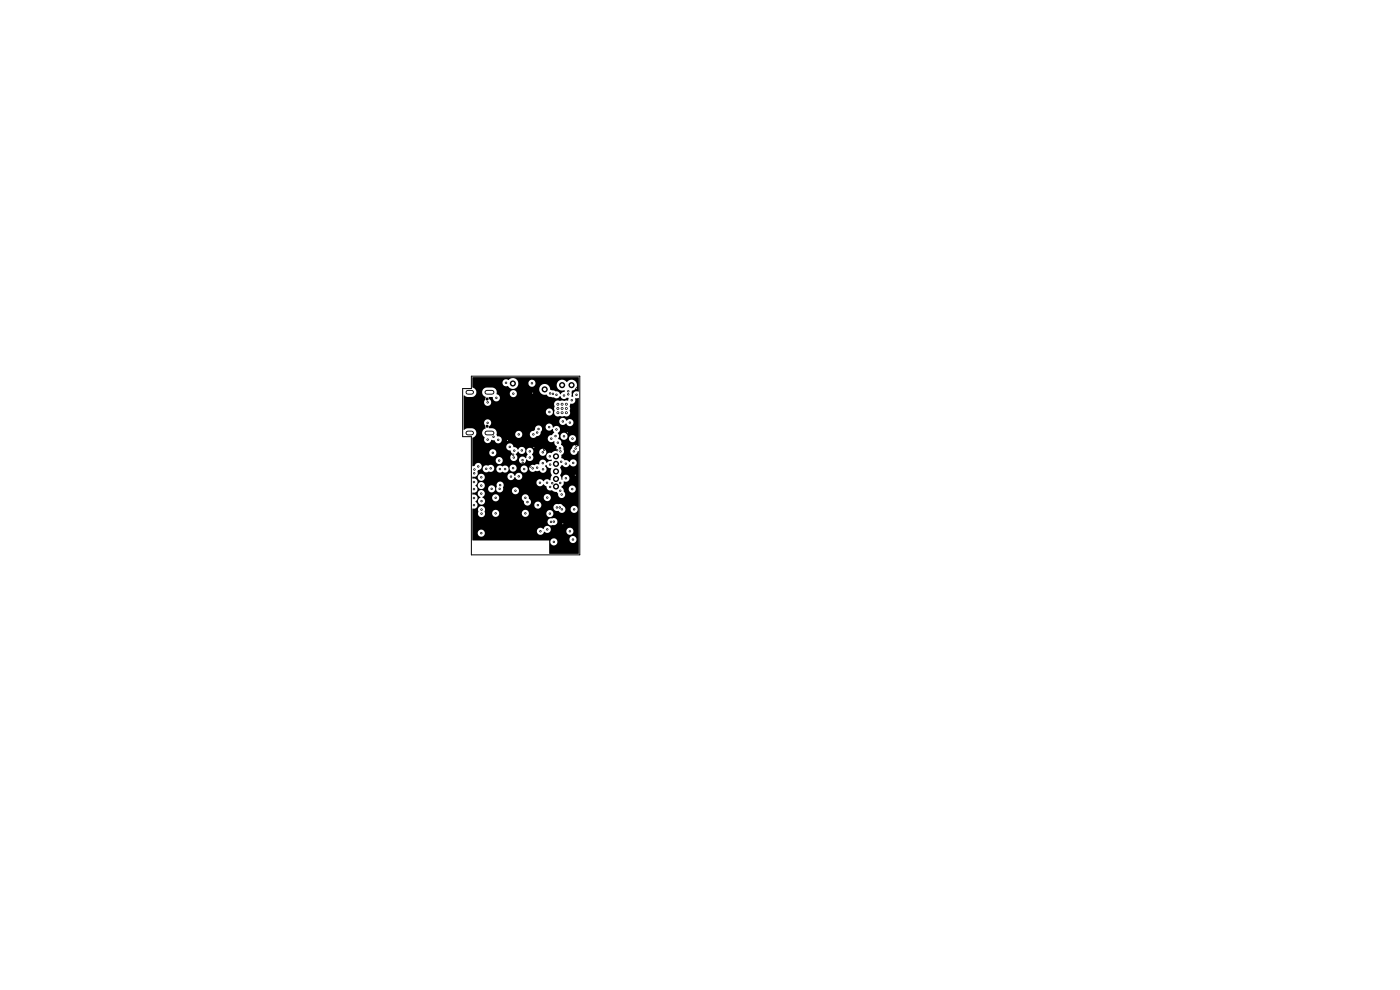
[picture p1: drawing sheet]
<svg xmlns="http://www.w3.org/2000/svg" width="297mm" height="210mm" viewBox="0 0 297 210" stroke-linecap="round" stroke-linejoin="round" font-family="sans-serif">
<g fill="#000">
<path d="M100.2 80h22.5l.1 3.1a.87 .87 0 0 0-1 .1 .87 .87 0 0 0-.2 1l-.4-.1 .1-.9a.47 .47 0 0 1 .6-.5 1.18 1.18 0 0 0 .1-1.8 1.18 1.18 0 0 0-1.8 .1 1.18 1.18 0 0 0-1.6-.2 1.18 1.18 0 0 0-.4 1.5 1.18 1.18 0 0 0 1.6 .5v.1a.35 .35 0 0 1-.5 .3l-.4 .4-.1-.1a.93 .93 0 0 0-1-.5l-.3-.2a.81 .81 0 0 1-1-.8 1.18 1.18 0 0 0-1.5-.3 1.18 1.18 0 0 0-.5 1.5 1.18 1.18 0 0 0 1.5 .6l.5 .4 .9 .1a1.06 1.06 0 0 0 1.5-.3 .83 .83 0 0 0 .6 .6 .83 .83 0 0 0 .8-.2l.3 .1-.1 .5-1.6 .1a.89 .89 0 0 0-1.1 .1 .89 .89 0 0 0-.2 1.1l.1 .7a.89 .89 0 0 0 .1 1.1 .89 .89 0 0 0 1.1 .2h.7a.9 .9 0 0 0 1.1-.2 .9 .9 0 0 0 .2-1.1l.1-.4-.2-.4 .3-.6a.81 .81 0 0 0 .8-.2 .81 .81 0 0 0 .1-.9h.8v10.1a.92 .92 0 0 0-1.5 .6 .78 .78 0 0 0 .2 1.2 .78 .78 0 0 0 1.1-.7l.2 .1v21.7h-6.3v-2.6h.2v.1a.75 .75 0 0 0 1.1 .6 .75 .75 0 0 0 .2-1.2h2.8v.1a.75 .75 0 0 0 1.1 .6 .75 .75 0 0 0 0-1.3 .75 .75 0 0 0-1.1 .6h-2.8a.75 .75 0 0 0-1.3 .5h-.2v-.2l-16.3-.1v-1.6h1.1a.75 .75 0 0 0 1 .8 .75 .75 0 0 0 .4-1.2h11.2v.2a.79 .79 0 0 0 .8 .7 .79 .79 0 0 0 .8-.7 .75 .75 0 0 0 1.3-.2h3.3v.2a.75 .75 0 0 0 1.2 .5 .75 .75 0 0 0 0-1.2 .75 .75 0 0 0-1.2 .5h-3.3v-.1a.79 .79 0 0 0-.6-.9 .79 .79 0 0 0-.9 .6h-.1a.75 .75 0 0 0-.8-.2 .75 .75 0 0 0-.5 .6h-11.2a.75 .75 0 0 0-.8-.2 .75 .75 0 0 0-.6 .6h-1.1v-2.4h15.9v.2a.88 .88 0 0 0 1.3 .6 .76 .76 0 0 0 .8-.9 .76 .76 0 0 0-1.1-.5 .75 .75 0 0 0-1 .6h-15.9v-2.6h1.2l.1 .5a.78 .78 0 0 0 .4 1.2 .78 .78 0 0 0 1-.9h1.5v.2a.75 .75 0 0 0 .8 .7 .75 .75 0 0 0 .7-.9h4.8v.2a.75 .75 0 0 0 .8 .7 .75 .75 0 0 0 .7-.8h3.7v.1a.75 .75 0 0 0 1.1 .6 .75 .75 0 0 0 0-1.3 .75 .75 0 0 0-1.1 .6l-3.7-.1a.75 .75 0 0 0-.8-.7 .75 .75 0 0 0-.7 .7h-4.8v-.1a.75 .75 0 0 0-.8-.6 .75 .75 0 0 0-.7 .7h-1.5l-.1-.2a.78 .78 0 0 0-.3-1.2 .78 .78 0 0 0-1.1 .6h-1.2l.1-.1a.81 .81 0 0 0 1-.5 .81 .81 0 0 0-.4-1 .81 .81 0 0 0 .3-1.1 .81 .81 0 0 0-1-.4v-.3h1.1l.1 .5 .5 .4a.76 .76 0 0 0-.5 1.1 .76 .76 0 0 0 1.2 .2 .76 .76 0 0 0-.1-1.2l-.2-.1h2.1a.75 .75 0 0 0 .8 .9 .75 .75 0 0 0 .7-.9h4.8l.1 .5 .3 .3a.83 .83 0 0 0 .4 .8 .83 .83 0 0 0 .9 0h.9v.1a.75 .75 0 0 0 .6 .7 .75 .75 0 0 0 .8-.3h2.7v.1a.95 .95 0 0 0 1.1 .7 .75 .75 0 0 0 .9 .4 .75 .75 0 0 0 .6-.8h1v.1a.75 .75 0 0 0 1.2 .6 .75 .75 0 0 0 0-1.3 .75 .75 0 0 0-1.2 .6h-1l-.4-.6a1.35 1.35 0 0 0-2.2 0v.2h-2.7a.75 .75 0 0 0-.3-1.2 .75 .75 0 0 0-1.1 .7h-.9l.1-.1a1.06 1.06 0 0 0-.3-1.3v-.2h3.1v.1a.75 .75 0 0 0 1.2 .6 .75 .75 0 0 0 0-1.3 .75 .75 0 0 0-1.2 .6l-3.1-.1a.75 .75 0 0 0-.8-.6 .75 .75 0 0 0-.7 .7h-4.8v-.1a.75 .75 0 0 0-.8-.6 .75 .75 0 0 0-.7 .7h-2.1a.77 .77 0 0 0 .3-1.3 .77 .77 0 0 0-1.3 .4h-1.1l.1-.1a.81 .81 0 0 0 1-.5 .81 .81 0 0 0-.4-1l.4-.1v.2a.75 .75 0 0 0 1.2 .5h1v.2a.75 .75 0 0 0 .9 .7 .75 .75 0 0 0 .7-.9h.1v.2a.75 .75 0 0 0 .7 .6 .75 .75 0 0 0 .8-.4h1.9v.2a.75 .75 0 0 0 1.1 .5 .75 .75 0 0 0 0-1.2 .75 .75 0 0 0-1.1 .5h-1.9v-.6a.78 .78 0 0 0-.5-1.2 .78 .78 0 0 0-.8 1.1l-.2 .3h-.1a.75 .75 0 0 0-.8-.7 .75 .75 0 0 0-.8 .7h-.9a.75 .75 0 0 0-.1-1.3 .75 .75 0 0 0-1.2 .6h-.4a.8 .8 0 0 0 .3-1 .8 .8 0 0 0-1-.4v-.3h1.1a.75 .75 0 0 0 .9 .8 .75 .75 0 0 0 .6-1h4.8v.2a.79 .79 0 0 0 .8 .7 .79 .79 0 0 0 .8-.7 .76 .76 0 0 0 1 .6 .76 .76 0 0 0 .5-1 .76 .76 0 0 0-1.1-.3l-.4 .5a.81 .81 0 0 0-.8-.6 .81 .81 0 0 0-.8 .6h-4.8a.75 .75 0 0 0-.8-.5 .75 .75 0 0 0-.7 .7l-1.1-.1a.88 .88 0 0 0 1-.2 .88 .88 0 0 0 .1-.9l.1-.3 .7-.3h.3a.84 .84 0 0 0 1.3 .6 .75 .75 0 0 0 1.2-.6h.4v.2a.92 .92 0 0 0 1.4 .5 .75 .75 0 0 0 .9 0 .75 .75 0 0 0 .2-.9h.3v.2a.75 .75 0 0 0 .7 .7 .75 .75 0 0 0 .8-.7h.8v.2a.75 .75 0 0 0 .9 .6 .75 .75 0 0 0 .6-.9h.3v.1a.81 .81 0 0 0 .6 .7 .81 .81 0 0 0 .8-.2l.8-.1a.83 .83 0 0 0 .9 .5 .83 .83 0 0 0 .7-.8l-.4-.6 .3-.3a1.11 1.11 0 0 0 1.1 .8 1.63 1.63 0 0 0 0 1.5l-.2 .9-.1 .1-.3-.2a.89 .89 0 0 0-1.1 .4 .79 .79 0 0 0-1.3-.2 .79 .79 0 0 0 .1 1.2 .79 .79 0 0 0 1.2-.4l.6 .4a.92 .92 0 0 0 1.2 .9l.4 .3 .6 .1 .3 .3a.8 .8 0 0 0 1.1 .9 .8 .8 0 0 0 .1-1.4l-.1-.5h1.1v.1a.75 .75 0 0 0 1.2 .6 .75 .75 0 0 0 0-1.3 .75 .75 0 0 0-1.2 .6h-1.1l-.4-.4a1.39 1.39 0 0 0 .5-1.2 .79 .79 0 0 0 1.2-.5 .79 .79 0 0 0-.9-1 .79 .79 0 0 0-.6 1.2l-.2-.1-.3-.9 .3-.5v-.6a.62 .62 0 0 1 .2-1 .89 .89 0 0 0 .8 .4 .89 .89 0 0 0 .8-.6 .79 .79 0 0 0 1.2 .2 .79 .79 0 0 0-.2-1.3 .79 .79 0 0 0-1.1 .6h-.1a.96 .96 0 0 0-1-.4l-.6-.4v-.3a.49 .49 0 0 1 .4-.7l.1-.2a1.78 1.78 0 0 0-.6-1.7 1.01 1.01 0 0 0-.6-1.3l.2-.5h.3v.1a.75 .75 0 0 0 .6 .7 .75 .75 0 0 0 .8-.3h.4v.1a.75 .75 0 0 0 1.1 .6 .75 .75 0 0 0 0-1.3 .75 .75 0 0 0-1.1 .6l-.4-.1a.75 .75 0 0 0-.4-1.1 .75 .75 0 0 0-1 .7h-.3l-.3-.7a.79 .79 0 0 0 .3-1.2 .79 .79 0 0 0-1.3 .1 .77 .77 0 0 0-.7-.9 .77 .77 0 0 0-.8 .9 .77 .77 0 0 0 1.1 .6l.4-.3 .3 .8a1.34 1.34 0 0 1-1.1 .7 .79 .79 0 0 0-.1 1.1 .79 .79 0 0 0 1.2 0 1.17 1.17 0 0 0 .5 1.1v.9l-.6 .1-.4 .4a.82 .82 0 0 0-1.2 .7 .82 .82 0 0 0 1.2 .7 .36 .36 0 0 1-.2 .4 .36 .36 0 0 1-.4-.1l-.5 .4a.81 .81 0 0 0-1-.7 .81 .81 0 0 0-.6 1l-.5-.1-.5 .3a.78 .78 0 0 0-1.2 .6h-.3l-.1-.3a.75 .75 0 0 0-.8-.2 .75 .75 0 0 0-.6 .6h-.8a.75 .75 0 0 0-.7-.9 .75 .75 0 0 0-.8 .7l-.3-.1a1.17 1.17 0 0 0-1.3-.2l-.1-.1a.75 .75 0 0 0-1.1 .6h-.4a.89 .89 0 0 0-1.4-.6 .75 .75 0 0 0-1.1 .6l-.3-.1a.79 .79 0 0 0-.5-1.1 .79 .79 0 0 0-1 .6h-.4v-1.2h4.9v.2a.75 .75 0 0 0 1.2 .5 .75 .75 0 0 0 0-1.2 .75 .75 0 0 0-1.2 .5h-4.9v-1.6h3.6v.1a.75 .75 0 0 0 1.1 .6 .75 .75 0 0 0 0-1.3 .75 .75 0 0 0-1.1 .6h-3.6v-1.3h7.2v.2a1.22 1.22 0 0 0 .9 .8l.4 .6a.77 .77 0 0 0-.3 1.2 .77 .77 0 0 0 1.2 0h.5v.2a.79 .79 0 0 0 .9 .6 .79 .79 0 0 0 .7-.9 .83 .83 0 0 0 1.2 .2 .83 .83 0 0 0 0-1.3l.2-.4h1.3v.1a.75 .75 0 0 0 1.1 .6 .75 .75 0 0 0 0-1.3 .75 .75 0 0 0-1.1 .6l-1.2-.1a.78 .78 0 0 0-1.2-.7 .78 .78 0 0 0-.1 1.3l-.3 .8a.82 .82 0 0 0-.9-.3 .82 .82 0 0 0-.6 .6h-.5l.1-.1a.93 .93 0 0 0-.3-1.1l.5-.5a.87 .87 0 0 0 .7 .5 .87 .87 0 0 0 .8-.5 .79 .79 0 0 0-.6-1 .79 .79 0 0 0-.9 .6l-.4-.5h-.5a.82 .82 0 0 0-.7-.8 .82 .82 0 0 0-.9 .6h-7.2l.1-1.9a.99 .99 0 0 0 .8-1h1.2l.2 .7a.4 .4 0 0 1 .2 .7 .79 .79 0 0 0 .7 .8 .79 .79 0 0 0 .9-.7l.5 .1a.86 .86 0 0 0 .8 .6 .86 .86 0 0 0 .8-.5 .92 .92 0 0 0-1-1v-.4h3.9v.1a.75 .75 0 0 0 .8 .7 .75 .75 0 0 0 .7-.8h1.6v.1a.79 .79 0 0 0 .6 .7 .79 .79 0 0 0 .9-.4 .9 .9 0 0 0 .8-.9 .75 .75 0 0 0-.2-1.3 .75 .75 0 0 0-1 .8l-.2 .3a.78 .78 0 0 0-.9 .7h-1.6v-.2a.75 .75 0 0 0-.8-.5 .75 .75 0 0 0-.7 .7h-3.9v-.2a1.01 1.01 0 0 0-.9-1.1h-.8l.1-.4a.75 .75 0 0 0 .3-1.1h14.5v.2a.81 .81 0 0 0 .7 .6 .81 .81 0 0 0 .8-.3 .79 .79 0 0 0 1.2 .5 .79 .79 0 0 0 .1-1.2 .79 .79 0 0 0-1.2 .1 .79 .79 0 0 0-.8-.5 .79 .79 0 0 0-.8 .6l-14.6-.1a.8 .8 0 0 0-1.1 0 .8 .8 0 0 0 0 1.2l.2 .4-.6 .4-.2 .6h-1.2l-.3-.6-.6-.4h-1l-.8 .4v-3.9h17.4a.75 .75 0 0 0 1 .8 .75 .75 0 0 0 .3-1.3 .75 .75 0 0 0-1.3 .4v.1h-17.4v-3.4l.8 .3h1a1.01 1.01 0 0 0 .9-1.1h1.2v.2a1.01 1.01 0 0 0 .7 .9v.2a1.55 1.55 0 0 0 0 1.5 .8 .8 0 0 0 1.1-.2 .8 .8 0 0 0-.4-1.2v-.3h.8a.81 .81 0 0 0 .4 .8 .81 .81 0 0 0 .9 0 .87 .87 0 0 0-.5-1.5l.1-.1h2.7a.75 .75 0 0 0 1.1 .8 .75 .75 0 0 0 .2-1.2 .75 .75 0 0 0-1.2 .3l-.1 .1h-2.7a1 1 0 0 0-.9-1.2h-1.5l-.5 .4-.2 .5h-1.2l-.3-.5-.6-.5v-1h6.4a.85 .85 0 0 0 1.2 .8 1.15 1.15 0 0 0 1.4 .5 1.15 1.15 0 0 0 .7-1.2h2.2v.2a.75 .75 0 0 0 1.1 .5 .75 .75 0 0 0 0-1.2 .75 .75 0 0 0-1.1 .5h-2.2v-.1a1.25 1.25 0 0 0-2.1-.5 .75 .75 0 0 0-1.2 .5h-6.4z"/>
<circle cx="100.7" cy="99.6" r=".25"/>
<circle cx="101.4" cy="99" r=".25"/>
<circle cx="103.1" cy="99.4" r=".25"/>
<circle cx="103.4" cy="93.3" r=".25"/>
<circle cx="103.4" cy="89.7" r=".25"/>
<circle cx="103.4" cy="85.3" r=".25"/>
<circle cx="104.1" cy="99.3" r=".25"/>
<circle cx="104.6" cy="96" r=".25"/>
<circle cx="104.7" cy="92.7" r=".25"/>
<circle cx="105.3" cy="84.4" r=".25"/>
<circle cx="105.7" cy="93.3" r=".25"/>
<circle cx="105.9" cy="97.7" r=".25"/>
<circle cx="106" cy="99.5" r=".25"/>
<circle cx="107.1" cy="99.5" r=".25"/>
<circle cx="107.4" cy="81.2" r=".25"/>
<circle cx="107.7" cy="93.4" r=".25"/>
<circle cx="108.1" cy="94.8" r=".25"/>
<circle cx="108.8" cy="81.4" r=".65"/>
<circle cx="108.8" cy="99.3" r=".25"/>
<circle cx="108.8" cy="96.4" r=".25"/>
<circle cx="108.9" cy="83.5" r=".25"/>
<circle cx="109" cy="97" r=".25"/>
<circle cx="109.1" cy="95.6" r=".25"/>
<circle cx="110" cy="92.2" r=".25"/>
<circle cx="110.7" cy="95.5" r=".25"/>
<circle cx="110.8" cy="97.6" r=".25"/>
<circle cx="110.9" cy="98.2" r=".25"/>
<circle cx="111.2" cy="99.5" r=".25"/>
<circle cx="112.4" cy="95.8" r=".25"/>
<circle cx="112.4" cy="97" r=".25"/>
<circle cx="112.5" cy="99" r=".25"/>
<circle cx="112.8" cy="81.3" r=".25"/>
<circle cx="113" cy="83.4" r=".25"/>
<circle cx="113" cy="99.3" r=".25"/>
<circle cx="113.1" cy="92.2" r=".25"/>
<circle cx="113.2" cy="95" r=".25"/>
<circle cx="113.9" cy="99.2" r=".25"/>
<circle cx="114" cy="91.7" r=".25"/>
<circle cx="114.3" cy="91" r=".25"/>
<circle cx="115.1" cy="96" r=".25"/>
<circle cx="115.1" cy="98.3" r=".25"/>
<circle cx="115.2" cy="99.5" r=".25"/>
<circle cx="115.4" cy="95.4" r=".25"/>
<circle cx="115.5" cy="82.6" r=".65"/>
<circle cx="116.5" cy="90.6" r=".25"/>
<circle cx="116.6" cy="87.4" r=".25"/>
<circle cx="116.7" cy="96.8" r=".25"/>
<circle cx="116.7" cy="98.5" r=".25"/>
<circle cx="116.7" cy="83.4" r=".25"/>
<circle cx="117" cy="93" r=".25"/>
<circle cx="117.3" cy="83.5" r=".25"/>
<circle cx="117.8" cy="92.5" r=".25"/>
<circle cx="117.9" cy="96.8" r=".65"/>
<circle cx="117.9" cy="98.4" r=".65"/>
<circle cx="117.9" cy="100" r=".65"/>
<circle cx="118.1" cy="83.7" r=".25"/>
<circle cx="118.1" cy="91.1" r=".25"/>
<circle cx="118.2" cy="95.5" r=".25"/>
<circle cx="118.4" cy="93.9" r=".25"/>
<circle cx="118.4" cy="86.7" r=".3"/>
<circle cx="118.4" cy="87.5" r=".3"/>
<circle cx="118.4" cy="85.8" r=".3"/>
<circle cx="118.8" cy="95.1" r=".25"/>
<circle cx="118.9" cy="95.7" r=".25"/>
<circle cx="119.1" cy="98" r=".25"/>
<circle cx="119.2" cy="86.7" r=".3"/>
<circle cx="119.2" cy="87.5" r=".3"/>
<circle cx="119.2" cy="81.7" r=".65"/>
<circle cx="119.3" cy="85.8" r=".3"/>
<circle cx="119.4" cy="89.4" r=".25"/>
<circle cx="119.6" cy="92.5" r=".25"/>
<circle cx="119.6" cy="83.9" r=".25"/>
<circle cx="120.1" cy="98.3" r=".25"/>
<circle cx="120.1" cy="86.7" r=".3"/>
<circle cx="120.1" cy="87.5" r=".3"/>
<circle cx="120.1" cy="85.8" r=".3"/>
<circle cx="120.4" cy="91.8" r=".25"/>
<circle cx="120.6" cy="83.6" r=".25"/>
<circle cx="120.6" cy="83" r=".25"/>
<circle cx="120.9" cy="89.7" r=".25"/>
<circle cx="121.2" cy="81.7" r=".65"/>
<circle cx="121.3" cy="84.9" r=".25"/>
<circle cx="121.4" cy="93" r=".25"/>
<circle cx="121.6" cy="98.2" r=".25"/>
<circle cx="121.7" cy="95.8" r=".25"/>
<circle cx="122.1" cy="95.2" r=".25"/>
<circle cx="122.3" cy="94.5" r=".25"/>
<circle cx="122.3" cy="82.4" r=".25"/>
<circle cx="122.3" cy="83.7" r=".25"/>
<circle cx="100.5" cy="105.7" r=".25"/>
<circle cx="100.5" cy="102.2" r=".25"/>
<circle cx="100.5" cy="107.1" r=".25"/>
<circle cx="100.6" cy="103.7" r=".25"/>
<circle cx="100.6" cy="100.4" r=".25"/>
<circle cx="102.1" cy="101.3" r=".25"/>
<circle cx="102.1" cy="103" r=".25"/>
<circle cx="102.1" cy="113.1" r=".25"/>
<circle cx="102.1" cy="104.7" r=".25"/>
<circle cx="102.1" cy="106.3" r=".25"/>
<circle cx="102.1" cy="109" r=".25"/>
<circle cx="102.1" cy="108.1" r=".25"/>
<circle cx="104.3" cy="103.7" r=".25"/>
<circle cx="105.1" cy="108.9" r=".25"/>
<circle cx="105.1" cy="105.6" r=".25"/>
<circle cx="106" cy="103.7" r=".25"/>
<circle cx="106.1" cy="102.9" r=".25"/>
<circle cx="108.4" cy="101.1" r=".25"/>
<circle cx="109.4" cy="104.1" r=".25"/>
<circle cx="110" cy="101" r=".25"/>
<circle cx="111.4" cy="108.9" r=".25"/>
<circle cx="111.4" cy="105.6" r=".25"/>
<circle cx="111.9" cy="106.5" r=".25"/>
<circle cx="114.1" cy="107.1" r=".25"/>
<circle cx="114.6" cy="102.4" r=".25"/>
<circle cx="114.6" cy="112.7" r=".25"/>
<circle cx="116.1" cy="102.4" r=".25"/>
<circle cx="116.1" cy="112.3" r=".25"/>
<circle cx="116.1" cy="105.6" r=".25"/>
<circle cx="116.6" cy="108.9" r=".25"/>
<circle cx="116.7" cy="103.3" r=".25"/>
<circle cx="116.9" cy="110.7" r=".25"/>
<circle cx="117.1" cy="102.5" r=".25"/>
<circle cx="117.5" cy="110.7" r=".25"/>
<circle cx="117.5" cy="115" r=".25"/>
<circle cx="117.9" cy="101.6" r=".65"/>
<circle cx="117.9" cy="103.2" r=".65"/>
<circle cx="118.1" cy="107.7" r=".25"/>
<circle cx="118.7" cy="107.7" r=".25"/>
<circle cx="118.8" cy="102.4" r=".25"/>
<circle cx="118.8" cy="104.1" r=".25"/>
<circle cx="119.1" cy="104.9" r=".25"/>
<circle cx="119.2" cy="108" r=".25"/>
<circle cx="119.4" cy="111.1" r=".25"/>
<circle cx="120.1" cy="101.4" r=".25"/>
<circle cx="120.9" cy="112.7" r=".25"/>
<circle cx="121.4" cy="103.7" r=".25"/>
<circle cx="121.6" cy="114.4" r=".25"/>
<circle cx="121.8" cy="108" r=".25"/>
<circle cx="122.1" cy="100.8" r=".25"/>
</g>
<path d="M99.3 83.2h.8M99.3 91.9h.8M103.3 83.2h1.1M103.3 91.9h1.1" fill="none" stroke="#000" stroke-width="1"/>
<path d="M100 79.8h23v37.9h-23v-25.1h-1.8v-10.2h1.8z" fill="none" stroke="#000" stroke-width=".21"/>
<g fill="#fff">
<circle cx="120.6" cy="83" r=".1"/>
<circle cx="103.5" cy="93.2" r=".1"/>
<circle cx="116.7" cy="83.5" r=".1"/>
<circle cx="110.7" cy="95.5" r=".1"/>
<circle cx="105.9" cy="97.7" r=".1"/>
<circle cx="112.4" cy="97" r=".1"/>
<circle cx="107.3" cy="81.2" r=".1"/>
<circle cx="100.6" cy="100.4" r=".1"/>
<circle cx="121.6" cy="114.5" r=".1"/>
<circle cx="105.2" cy="105.6" r=".1"/>
<circle cx="114.6" cy="112.7" r=".1"/>
<circle cx="105.3" cy="84.4" r=".1"/>
<circle cx="104.7" cy="92.6" r=".1"/>
<circle cx="119" cy="97.9" r=".1"/>
<circle cx="105.7" cy="93.3" r=".1"/>
<circle cx="112.9" cy="81.3" r=".1"/>
<circle cx="116.6" cy="87.4" r=".1"/>
<circle cx="108.9" cy="83.5" r=".1"/>
<circle cx="111.5" cy="105.6" r=".1"/>
<circle cx="114.2" cy="91" r=".1"/>
<circle cx="118.8" cy="95.1" r=".1"/>
<circle cx="116.6" cy="108.9" r=".1"/>
<circle cx="111.5" cy="108.9" r=".1"/>
<circle cx="121.7" cy="95.8" r=".1"/>
<circle cx="116.6" cy="96.8" r=".1"/>
<circle cx="121.4" cy="103.8" r=".1"/>
<circle cx="119.6" cy="92.5" r=".1"/>
<circle cx="105.2" cy="108.9" r=".1"/>
<circle cx="113.9" cy="99.2" r=".1"/>
<circle cx="115.2" cy="99.5" r=".1"/>
<circle cx="115.5" cy="95.4" r=".1"/>
<circle cx="122" cy="100.8" r=".1"/>
<circle cx="107.6" cy="93.5" r=".1"/>
<circle cx="112.5" cy="98.9" r=".1"/>
<circle cx="108.9" cy="96.5" r=".1"/>
<circle cx="120.3" cy="91.8" r=".1"/>
<circle cx="113" cy="83.4" r=".1"/>
<circle cx="122.3" cy="82.5" r=".1"/>
<circle cx="122.3" cy="94.5" r=".1"/>
<circle cx="118.2" cy="95.5" r=".1"/>
<circle cx="110.9" cy="98.2" r=".1"/>
<circle cx="113.2" cy="95" r=".1"/>
<circle cx="119.4" cy="111.1" r=".1"/>
<circle cx="117.9" cy="92.5" r=".1"/>
<circle cx="107.2" cy="99.5" r=".1"/>
<circle cx="119.6" cy="83.9" r=".1"/>
<circle cx="113.9" cy="91.8" r=".1"/>
<circle cx="106.1" cy="102.9" r=".1"/>
<circle cx="116.7" cy="98.5" r=".1"/>
<circle cx="116.7" cy="103.3" r=".1"/>
<circle cx="118.9" cy="95.7" r=".1"/>
<circle cx="118.9" cy="104.1" r=".1"/>
<circle cx="120.9" cy="112.7" r=".1"/>
<circle cx="118" cy="91.1" r=".1"/>
<circle cx="110" cy="92.2" r=".1"/>
<circle cx="113.2" cy="92.2" r=".1"/>
<circle cx="117.5" cy="114.9" r=".1"/>
<circle cx="117.5" cy="110.6" r=".1"/>
<circle cx="104.5" cy="96.1" r=".1"/>
<circle cx="116.1" cy="112.3" r=".1"/>
<circle cx="102.1" cy="113.1" r=".1"/>
<circle cx="112.4" cy="95.8" r=".1"/>
<circle cx="119.2" cy="104.9" r=".1"/>
<circle cx="110.9" cy="97.6" r=".1"/>
<circle cx="118.2" cy="107.6" r=".1"/>
<circle cx="108.2" cy="94.8" r=".1"/>
<circle cx="120" cy="98.3" r=".1"/>
<circle cx="116.9" cy="93.1" r=".1"/>
<circle cx="109" cy="97.1" r=".1"/>
<circle cx="108.9" cy="99.3" r=".1"/>
<circle cx="111.2" cy="99.5" r=".1"/>
<circle cx="109.3" cy="104.1" r=".1"/>
<circle cx="109.1" cy="95.6" r=".1"/>
<circle cx="113" cy="99.4" r=".1"/>
<circle cx="121.6" cy="98.2" r=".1"/>
<circle cx="119.2" cy="108" r=".1"/>
<circle cx="114.6" cy="102.4" r=".1"/>
<circle cx="115.2" cy="98.2" r=".1"/>
<circle cx="111.9" cy="106.5" r=".1"/>
<circle cx="121.8" cy="108" r=".1"/>
<circle cx="120.9" cy="89.6" r=".1"/>
<circle cx="103.5" cy="85.3" r=".1"/>
<circle cx="103.5" cy="89.7" r=".1"/>
<circle cx="116.9" cy="110.7" r=".1"/>
<circle cx="100.7" cy="99.6" r=".1"/>
<circle cx="116.5" cy="90.6" r=".1"/>
<circle cx="121.3" cy="84.9" r=".1"/>
<circle cx="104.3" cy="103.7" r=".1"/>
<circle cx="106" cy="103.7" r=".1"/>
<circle cx="122.3" cy="83.8" r=".1"/>
<circle cx="121.4" cy="93.1" r=".1"/>
<circle cx="118.3" cy="93.9" r=".1"/>
<circle cx="110" cy="101" r=".1"/>
<circle cx="118.8" cy="107.6" r=".1"/>
<circle cx="114.1" cy="107.2" r=".1"/>
<circle cx="120.6" cy="83.6" r=".1"/>
<circle cx="116.1" cy="105.5" r=".1"/>
<circle cx="122.1" cy="95.2" r=".1"/>
<circle cx="120" cy="101.5" r=".1"/>
<circle cx="118" cy="83.8" r=".1"/>
<circle cx="117.3" cy="83.5" r=".1"/>
<circle cx="119.4" cy="89.4" r=".1"/>
<circle cx="106" cy="99.5" r=".1"/>
<circle cx="101.5" cy="98.9" r=".1"/>
<circle cx="117.2" cy="102.5" r=".1"/>
<circle cx="115.2" cy="95.9" r=".1"/>
<circle cx="116" cy="102.4" r=".1"/>
<circle cx="118.9" cy="102.5" r=".1"/>
<circle cx="108.4" cy="101.1" r=".1"/>
<circle cx="104.1" cy="99.3" r=".1"/>
<circle cx="103.2" cy="99.5" r=".1"/>
<circle cx="102.1" cy="101.2" r=".1"/>
<circle cx="100.5" cy="102.2" r=".1"/>
<circle cx="102.1" cy="103" r=".1"/>
<circle cx="100.5" cy="103.8" r=".1"/>
<circle cx="102.1" cy="104.7" r=".1"/>
<circle cx="100.5" cy="105.7" r=".1"/>
<circle cx="102.2" cy="106.3" r=".1"/>
<circle cx="100.5" cy="107.2" r=".1"/>
<circle cx="102.2" cy="108.1" r=".1"/>
<circle cx="102.2" cy="108.9" r=".1"/>
<circle cx="108.8" cy="81.4" r=".35"/>
<circle cx="117.9" cy="96.8" r=".35"/>
</g>
<g fill="#000">
<circle cx="103.3" cy="90.4" r=".33"/>
<circle cx="103.3" cy="84.6" r=".33"/>
</g>
<path d="M99.3 83.2h.8M99.3 91.9h.8M103.3 83.2h1.1M103.3 91.9h1.1" fill="none" stroke="#fff" stroke-width=".6"/>
<g fill="#fff">
<circle cx="119.2" cy="81.7" r=".35"/>
<circle cx="121.2" cy="81.7" r=".35"/>
<circle cx="120.1" cy="85.7" r=".15"/>
<circle cx="119.3" cy="85.7" r=".15"/>
<circle cx="118.3" cy="85.8" r=".15"/>
<circle cx="120.1" cy="86.6" r=".15"/>
<circle cx="119.3" cy="86.6" r=".15"/>
<circle cx="118.3" cy="86.6" r=".15"/>
<circle cx="120.2" cy="87.5" r=".15"/>
<circle cx="119.3" cy="87.5" r=".15"/>
<circle cx="118.3" cy="87.5" r=".15"/>
<circle cx="117.9" cy="100" r=".35"/>
<circle cx="117.9" cy="98.4" r=".35"/>
<circle cx="115.5" cy="82.6" r=".35"/>
<circle cx="117.9" cy="103.2" r=".35"/>
<circle cx="117.9" cy="101.6" r=".35"/>
</g>
</svg>
